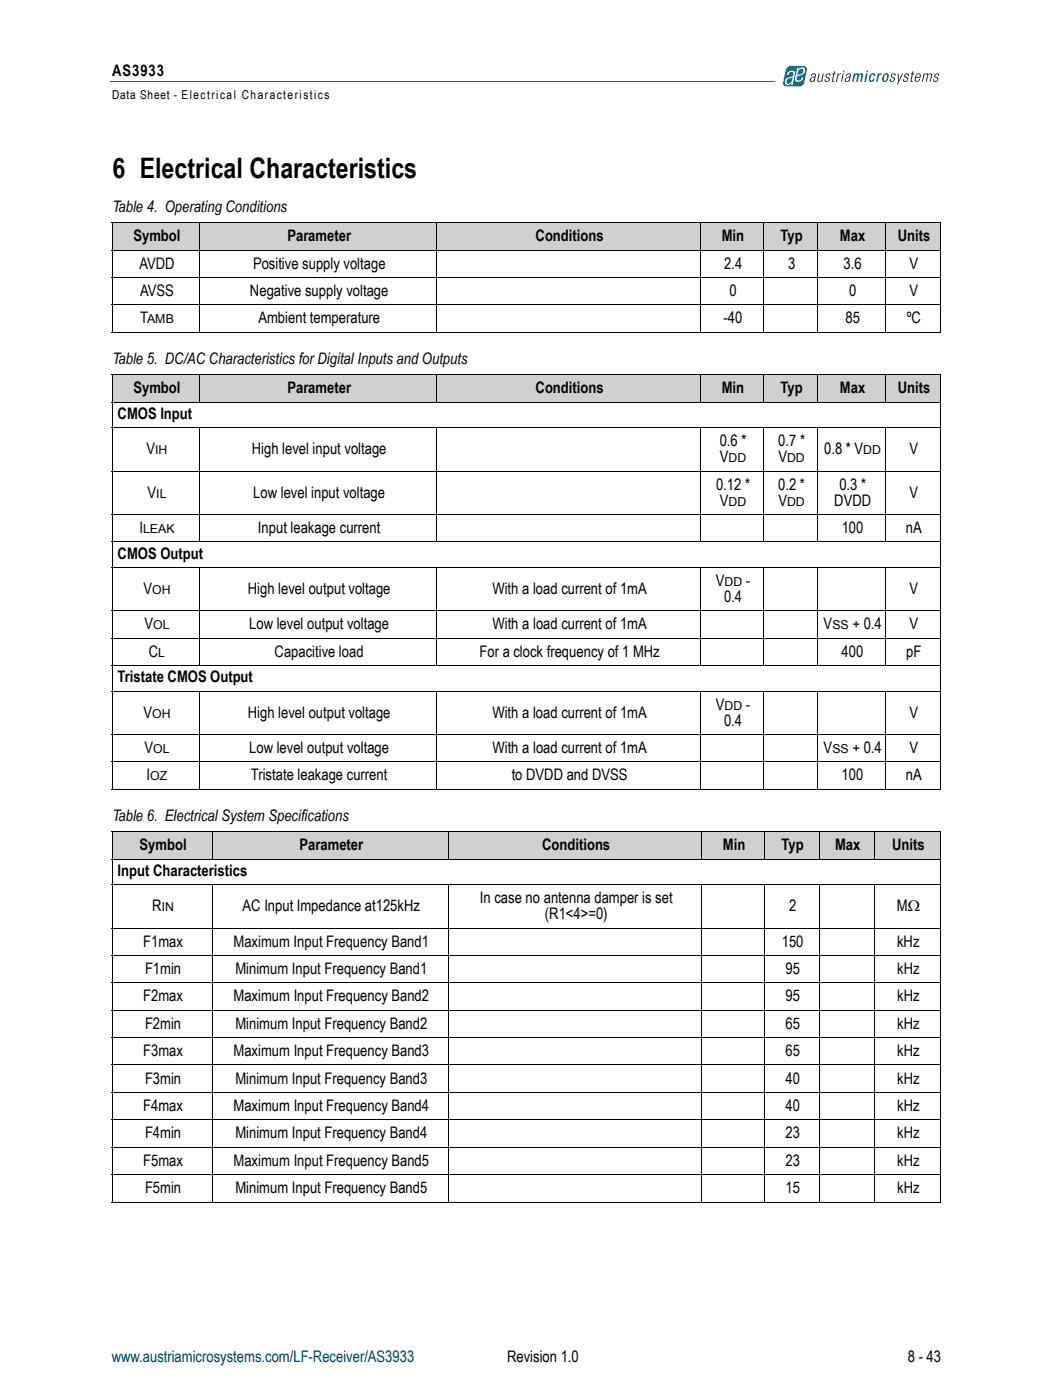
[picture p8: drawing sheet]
<svg xmlns="http://www.w3.org/2000/svg" width="210mm" height="279mm" viewBox="0 0 210 279" stroke-linecap="round" stroke-linejoin="round" font-family="sans-serif">
<defs><g id="words">
<text font-size="5.6" x="22.4" y="35.5">6 Electrical Characteristics</text>
<g font-size="3.2">
<text x="22.4" y="15.2">AS3933</text>
<text x="22.4" y="42.3">Table 4. Operating Conditions</text>
<text x="26.6" y="48.1">Symbol</text>
<text x="27.8" y="53.6">AVDD</text>
<text x="50.5" y="53.6">Positive supply voltage</text>
<text x="57.3" y="48.1">Parameter</text>
<text x="106.9" y="48.1">Conditions</text>
<text x="144" y="48.1">Min</text>
<text x="144.5" y="53.6">2.4</text>
<text x="155.7" y="48.1">Typ</text>
<text x="157.2" y="53.6">3</text>
<text x="167.6" y="48.1">Max</text>
<text x="168.3" y="53.6">3.6</text>
<text x="179.1" y="48.1">Units</text>
<text x="181.5" y="53.6">V</text>
<text x="28" y="59.1">AVSS</text>
<text x="49.9" y="59.1">Negative supply voltage</text>
<text x="145.6" y="59.1">0</text>
<text x="169.4" y="59.1">0</text>
<text x="181.5" y="59.1">V</text>
<text x="28" y="64.5">T</text>
<text x="51.6" y="64.5">Ambient temperature</text>
<text x="144.4" y="64.5">-40</text>
<text x="168.7" y="64.5">85</text>
<text x="180.9" y="64.5">ºC</text>
<text x="22.4" y="72.7">Table 5. DC/AC Characteristics for Digital Inputs and Outputs</text>
<text x="23.5" y="83.6">CMOS Input</text>
<text x="26.6" y="78.5">Symbol</text>
<text x="57.3" y="78.5">Parameter</text>
<text x="106.9" y="78.5">Conditions</text>
<text x="144" y="78.5">Min</text>
<text x="155.7" y="78.5">Typ</text>
<text x="167.6" y="78.5">Max</text>
<text x="179.1" y="78.5">Units</text>
<text x="143.6" y="89.1">0.6 *</text>
<text x="155.3" y="89.1">0.7 *</text>
<text x="29.2" y="90.7">V</text>
<text x="50.2" y="90.7">High level input voltage</text>
<text x="143.6" y="92.3">V</text>
<text x="155.3" y="92.3">V</text>
<text x="164.4" y="90.7">0.8 * V</text>
<text x="181.5" y="90.7">V</text>
<text x="29.4" y="99.3">V</text>
<text x="50.5" y="99.3">Low level input voltage</text>
<text x="142.9" y="97.7">0.12 *</text>
<text x="143.6" y="100.9">V</text>
<text x="155.3" y="97.7">0.2 *</text>
<text x="155.3" y="100.9">V</text>
<text x="166.5" y="100.9">DVDD</text>
<text x="167.5" y="97.7">0.3 *</text>
<text x="181.5" y="99.3">V</text>
<text x="27.8" y="106.3">I</text>
<text x="51.5" y="106.3">Input leakage current</text>
<text x="167.9" y="106.3">100</text>
<text x="180.8" y="106.3">nA</text>
<text x="23.5" y="111.5">CMOS Output</text>
<text x="28.6" y="118.5">V</text>
<text x="49.5" y="118.5">High level output voltage</text>
<text x="98.3" y="118.5">With a load current of 1mA</text>
<text x="142.8" y="116.9">V</text>
<text x="148.8" y="116.9">-</text>
<text x="181.5" y="118.5">V</text>
<text x="28.8" y="125.6">V</text>
<text x="49.7" y="125.6">Low level output voltage</text>
<text x="98.3" y="125.6">With a load current of 1mA</text>
<text x="144.5" y="120.1">0.4</text>
<text x="164.3" y="125.6">V</text>
<text x="170.1" y="125.6">+ 0.4</text>
<text x="181.5" y="125.6">V</text>
<text x="29.7" y="131">C</text>
<text x="54.8" y="131">Capacitive load</text>
<text x="95.7" y="131">For a clock frequency of 1 MHz</text>
<text x="167.9" y="131">400</text>
<text x="180.8" y="131">pF</text>
<text x="23.5" y="136.2">Tristate CMOS Output</text>
<text x="28.6" y="143.2">V</text>
<text x="49.5" y="143.2">High level output voltage</text>
<text x="98.3" y="143.2">With a load current of 1mA</text>
<text x="142.8" y="141.6">V</text>
<text x="148.8" y="141.6">-</text>
<text x="181.5" y="143.2">V</text>
<text x="144.5" y="144.8">0.4</text>
<text x="28.8" y="150.3">V</text>
<text x="29.3" y="155.8">I</text>
<text x="49.7" y="150.3">Low level output voltage</text>
<text x="50.1" y="155.8">Tristate leakage current</text>
<text x="98.3" y="150.3">With a load current of 1mA</text>
<text x="102.1" y="155.8">to DVDD and DVSS</text>
<text x="164.3" y="150.3">V</text>
<text x="167.9" y="155.8">100</text>
<text x="170.1" y="150.3">+ 0.4</text>
<text x="180.7" y="155.8">nA</text>
<text x="181.5" y="150.3">V</text>
<text x="22.4" y="163.9">Table 6. Electrical System Specifications</text>
<text x="27.9" y="169.7">Symbol</text>
<text x="59.8" y="169.7">Parameter</text>
<text x="108.2" y="169.7">Conditions</text>
<text x="144.3" y="169.7">Min</text>
<text x="156" y="169.7">Typ</text>
<text x="166.6" y="169.7">Max</text>
<text x="178" y="169.7">Units</text>
<text x="23.5" y="174.8">Input Characteristics</text>
<text x="30.4" y="181.8">R</text>
<text x="48.4" y="181.8">AC Input Impedance at125kHz</text>
<text x="95.8" y="180.3">In case no antenna damper is set</text>
<text x="108.7" y="183.4">(R1&lt;4&gt;=0)</text>
<text x="157.4" y="181.8">2</text>
<text x="178.9" y="181.8">MΩ</text>
<text x="28.6" y="188.9">F1max</text>
<text x="46.6" y="188.9">Maximum Input Frequency Band1</text>
<text x="156" y="188.9">150</text>
<text x="179" y="188.9">kHz</text>
<text x="28.9" y="194.4">F1min</text>
<text x="47" y="194.4">Minimum Input Frequency Band1</text>
<text x="156.7" y="194.4">95</text>
<text x="179" y="194.4">kHz</text>
<text x="28.6" y="199.8">F2max</text>
<text x="46.6" y="199.8">Maximum Input Frequency Band2</text>
<text x="156.7" y="199.8">95</text>
<text x="179" y="199.8">kHz</text>
<text x="28.9" y="205.3">F2min</text>
<text x="47" y="205.3">Minimum Input Frequency Band2</text>
<text x="156.7" y="205.3">65</text>
<text x="179" y="205.3">kHz</text>
<text x="28.6" y="210.8">F3max</text>
<text x="46.6" y="210.8">Maximum Input Frequency Band3</text>
<text x="156.7" y="210.8">65</text>
<text x="179" y="210.8">kHz</text>
<text x="28.6" y="221.7">F4max</text>
<text x="28.9" y="216.2">F3min</text>
<text x="46.6" y="221.7">Maximum Input Frequency Band4</text>
<text x="47" y="216.2">Minimum Input Frequency Band3</text>
<text x="156.7" y="221.7">40</text>
<text x="156.7" y="216.2">40</text>
<text x="179" y="221.7">kHz</text>
<text x="179" y="216.2">kHz</text>
<text x="28.9" y="227.2">F4min</text>
<text x="47" y="227.2">Minimum Input Frequency Band4</text>
<text x="156.7" y="227.2">23</text>
<text x="179" y="227.2">kHz</text>
<text x="28.6" y="232.7">F5max</text>
<text x="46.6" y="232.7">Maximum Input Frequency Band5</text>
<text x="156.7" y="232.7">23</text>
<text x="179" y="232.7">kHz</text>
<text x="28.9" y="238.1">F5min</text>
<text x="47" y="238.1">Minimum Input Frequency Band5</text>
<text x="156.7" y="238.1">15</text>
<text x="179" y="238.1">kHz</text>
<text x="101.2" y="271.9">Revision 1.0</text>
<text x="181.1" y="271.9">8 - 43</text>
</g>
<text font-size="3.2" fill="#000096" x="22.3" y="271.9">www.austriamicrosystems.com/LF-Receiver/AS3933</text>
<g font-size="2.5">
<text x="22.4" y="19.8">Data Sheet - Electrical Characteristics</text>
<text x="29.4" y="64.5">AMB</text>
<text x="31" y="90.7">IH</text>
<text x="145.4" y="92.3">DD</text>
<text x="157" y="92.3">DD</text>
<text x="172.3" y="90.7">DD</text>
<text x="31.2" y="99.3">IL</text>
<text x="145.4" y="100.9">DD</text>
<text x="157" y="100.9">DD</text>
<text x="28.5" y="106.3">LEAK</text>
<text x="30.4" y="118.5">OH</text>
<text x="144.5" y="116.9">DD</text>
<text x="30.6" y="125.6">OL</text>
<text x="166.1" y="125.6">SS</text>
<text x="31.6" y="131">L</text>
<text x="30.4" y="143.2">OH</text>
<text x="144.5" y="141.6">DD</text>
<text x="30" y="155.8">OZ</text>
<text x="30.6" y="150.3">OL</text>
<text x="166.1" y="150.3">SS</text>
<text x="32.3" y="181.8">IN</text>
</g>
</g></defs>
<path d="M22.1 16.2h132.5" fill="none" stroke="#006d8e" stroke-width=".2"/>
<path d="M157.1 13.4l.7-.3h2.5l.5 .1 .3 .6-.6 2.6a1.14 1.14 0 0 1-1 .9h-2.6l-.6-.2-.1-.7 .5-2.4z" fill="#006d8e"/>
<g fill="#fff">
<path d="M157.1 13.4l.7-.2h2.5a.66 .66 0 0 1 .7 .8l-.5 2.4a1.08 1.08 0 0 1-1 .9h-2.6a.66 .66 0 0 1-.7-.9l.6-2.4zM157.1 13.3l-.4 .7-.6 2.4 .2 .7 .6 .3h2.6a1.19 1.19 0 0 0 1.1-.9l.5-2.7-.3-.6-.5-.1h-2.5z"/>
<path d="M157.3 14.3a.85 .85 0 0 1 1.3 .2l-.4 2.4h-.3l.1-.4a.71 .71 0 0 1-1.1 .4 .71 .71 0 0 1-.1-1.2l1.1-.4a.46 .46 0 0 0 .4-.6 .46 .46 0 0 0-.6-.3l-.4 .6h-.4zM157.1 15.9l-.2 .6 .1 .2a.75 .75 0 0 0 1.1-.8l.1-.5z"/>
<path d="M159.1 13.5h.3l-.1 .4a.71 .71 0 0 1 1.1-.3 .71 .71 0 0 1 0 1.1l-1.1 .5a.46 .46 0 0 0-.3 .5 .46 .46 0 0 0 .6 .3l.4-.6h.3a.92 .92 0 0 1-.7 .9 .92 .92 0 0 1-1-.4zM159.5 13.9l-.4 1.2 .3-.2a.75 .75 0 0 0 .8-.3 .75 .75 0 0 0 0-.8l-.2-.1z"/>
</g>
<g fill="#1a171b">
<path d="M163.3 14.7h.2l-.2 1.5a.45 .45 0 0 0 .6-.4l.3-1.1h.2l-.4 1.6h-.2l.1-.2-.2 .1a.44 .44 0 0 1-.6 0z"/>
<path d="M164.9 14.8a.52 .52 0 0 1 .8 0v.3h-.2v-.2l-.2-.1-.4 .3v.1l.6 .4a.56 .56 0 0 1-.2 .7 .56 .56 0 0 1-.8-.2l.1-.3h.1a.32 .32 0 0 0 .2 .4 .32 .32 0 0 0 .4-.2 .32 .32 0 0 0-.1-.4l-.5-.3z"/>
<path d="M166.4 14.2h.2l-.1 .5h.3l-.1 .1h-.2l-.3 1.2v.1l.3 .1-.2 .1-.3-.1 .3-1.4h-.3l.1-.1h.2z"/>
<path d="M167.1 14.7h.2v.2l.5-.3v.2l-.5 .2-.3 1.3h-.2z"/>
<path d="M168.3 14.1h.2l-.1 .3h-.2zM168.2 14.7h.2l-.4 1.6h-.2z"/>
</g>
<g fill="#006d8e">
<path d="M170.4 14.7h.3l-.1 .1 .5-.2 .3 .3 .2-.2a.43 .43 0 0 1 .6 .1l-.3 1.5h-.3l.3-1.3-.2-.1-.3 .3-.3 1.1h-.3l.3-1.3-.2-.1-.3 .3-.3 1.1h-.3z"/>
<path d="M173.6 14.9a.56 .56 0 0 1 .6-.3 .56 .56 0 0 1 .5 .4l-.1 .2h-.3v-.3h-.2a.96 .96 0 0 0-.4 1.1l.3 .1 .2-.4h.3a.6 .6 0 0 1-.5 .6 .6 .6 0 0 1-.7-.5z"/>
<path d="M175.2 14.7h.3l-.1 .2 .3-.3h.3l-.1 .4-.4 .1-.4 1.2h-.3z"/>
<path d="M172.9 14.1h.4l-.1 .3h-.4zM172.8 14.7h.3l-.3 1.6h-.4z"/>
<path d="M176.6 14.9l-.1 .3a.64 .64 0 0 0 0 .9 .92 .92 0 0 0 .5-1.2zM176.3 14.9a.56 .56 0 0 1 .6-.3 .56 .56 0 0 1 .4 .5 .85 .85 0 0 1-.3 1 .85 .85 0 0 1-1 0v-.6z"/>
</g>
<g fill="#1a171b">
<path d="M177.9 14.8a.52 .52 0 0 1 .8 0v.3h-.2v-.2l-.2-.1-.4 .3v.1l.6 .4a.56 .56 0 0 1-.2 .7 .56 .56 0 0 1-.8-.2l.1-.3h.2a.32 .32 0 0 0 .1 .4 .32 .32 0 0 0 .5-.2 .32 .32 0 0 0-.2-.4l-.5-.3z"/>
<path d="M179.1 14.7h.2v1.4l.7-1.4h.2l-1.1 2.2h-.2l.3-.6z"/>
<path d="M180.5 14.8a.52 .52 0 0 1 .8 0v.3h-.2l.1-.2-.2-.1-.4 .3v.1l.6 .4a.56 .56 0 0 1-.3 .7 .56 .56 0 0 1-.7-.2v-.3h.2a.32 .32 0 0 0 .2 .4 .32 .32 0 0 0 .4-.2 .32 .32 0 0 0-.1-.4l-.5-.3z"/>
<path d="M182.1 14.2h.2l-.1 .5h.3l-.1 .1h-.3l-.2 1.2v.1l.2 .1-.1 .1-.3-.1 .2-1.4h-.2v-.1h.3z"/>
<path d="M184.3 14.7h.2l-.1 .2a.4 .4 0 0 1 .4-.3 .4 .4 0 0 1 .4 .3l.1-.1a.41 .41 0 0 1 .7 0l-.3 1.5h-.2l.2-1.5a.43 .43 0 0 0-.6 .4l-.2 1.1h-.2l.2-1.5a.42 .42 0 0 0-.5 .4l-.3 1.1h-.2z"/>
<path d="M186.5 14.8a.52 .52 0 0 1 .9 0l-.1 .3h-.1v-.2l-.2-.1-.4 .3v.1l.6 .4a.56 .56 0 0 1-.2 .7 .56 .56 0 0 1-.8-.2v-.3h.2a.32 .32 0 0 0 .2 .4 .32 .32 0 0 0 .4-.2 .32 .32 0 0 0-.1-.4l-.5-.3z"/>
<path d="M183.1 14.8l-.3 .6h.7l-.1-.6zM182.9 14.9a.47 .47 0 0 1 .5-.3 .47 .47 0 0 1 .3 .5v.4h-.9l-.1 .5 .3 .2 .4-.4h.2a.54 .54 0 0 1-.5 .5 .54 .54 0 0 1-.6-.4z"/>
<path d="M161.8 15.7v.3l.2 .2a.7 .7 0 0 0 .5-.8zM161.9 14.9a.54 .54 0 0 1 .9-.1l-.3 1.5h-.2l.1-.2a.44 .44 0 0 1-.7 .1 .44 .44 0 0 1 .1-.7l.7-.2v-.5a.39 .39 0 0 0-.5 .4h-.2z"/>
<path d="M168.8 15.7v.3l.2 .2a.7 .7 0 0 0 .5-.8zM168.9 14.9a.54 .54 0 0 1 .9-.1l-.3 1.5h-.2l.1-.2a.44 .44 0 0 1-.7 .1 .44 .44 0 0 1 .1-.7l.7-.2v-.5a.39 .39 0 0 0-.5 .4h-.2z"/>
</g>
<g fill="#d0d0d0">
<path d="M22.4 44.4h17.5v5.5h-17.5z"/>
<path d="M39.9 44.4h47.2v5.5h-47.2z"/>
<path d="M87.1 44.4h52.7v5.5h-52.7z"/>
<path d="M139.8 44.4h12.5v5.5h-12.5z"/>
<path d="M152.3 44.4h10.9v5.5h-10.9z"/>
<path d="M163.2 44.4h13.5v5.5h-13.5z"/>
<path d="M176.7 44.4h10.9v5.5h-10.9z"/>
<path d="M22.4 74.8h17.5v5.4h-17.5z"/>
<path d="M39.9 74.8h47.2v5.4h-47.2z"/>
<path d="M87.1 74.8h52.7v5.4h-52.7z"/>
<path d="M139.8 74.8h12.5v5.4h-12.5z"/>
<path d="M152.3 74.8h10.9v5.4h-10.9z"/>
<path d="M163.2 74.8h13.5v5.4h-13.5z"/>
<path d="M176.7 74.8h10.9v5.4h-10.9z"/>
<path d="M22.4 166h19.9v5.5h-19.9z"/>
<path d="M42.3 166h47.3v5.5h-47.3z"/>
<path d="M89.6 166h50.5v5.5h-50.5z"/>
<path d="M140.1 166h12.5v5.5h-12.5z"/>
<path d="M152.6 166h10.8v5.5h-10.8z"/>
<path d="M163.4 166h11.1v5.5h-11.1z"/>
<path d="M174.5 166h13.1v5.5h-13.1z"/>
</g>
<g fill="none" stroke="#000" stroke-width=".2">
<path d="M22.3 44.4h165.4M22.3 49.9h165.4M22.3 55.4h165.4M22.4 44.5v21.7M39.9 44.4v22M87.1 44.4v22M139.8 44.4v22M152.3 44.4v22M163.2 44.4v22M176.7 44.4v22M187.6 44.5v21.7M22.3 60.8h165.4"/>
<path d="M22.3 66.3h165.4M22.3 74.8h165.4M22.4 74.9v82.5M39.9 74.7v5.6M87.1 74.7v5.6M139.8 74.7v5.6M152.3 74.7v5.6M163.2 74.7v5.6M176.7 74.7v5.6M187.6 74.9v82.5M22.3 80.2h165.4M22.3 85.4h165.4"/>
<path d="M22.3 94h165.4M39.9 85.3v22.9M87.1 85.3v22.9M139.8 85.3v22.9M152.3 85.3v22.9M163.2 85.3v22.9M176.7 85.3v22.9M22.3 102.6h165.4M22.3 108.1h165.4M22.3 113.2h165.4M39.9 113.2v19.7M87.1 113.2v19.7"/>
<path d="M139.8 113.2v19.7M152.3 113.2v19.7M163.2 113.2v19.7M176.7 113.2v19.7M22.3 121.9h165.4M22.3 127.3h165.4M22.3 132.8h165.4M22.3 137.9h165.4M39.9 137.9v19.7M87.1 137.9v19.7M139.8 137.9v19.7M152.3 137.9v19.7"/>
<path d="M163.2 137.9v19.7M176.7 137.9v19.7M22.3 146.6h165.4M22.3 152h165.4M22.3 157.5h165.4M22.3 166h165.4M22.3 171.5h165.4M22.3 176.6h165.4M22.4 166.1v73.7M42.3 165.9v5.6M42.3 176.5v63.5M89.6 165.9v5.6"/>
<path d="M89.6 176.5v63.5M140.1 165.9v5.6M140.1 176.5v63.5M152.6 165.9v5.6M152.6 176.5v63.5M163.4 165.9v5.6M163.4 176.5v63.5M174.5 165.9v5.6M174.5 176.5v63.5M187.6 166.1v73.7M22.3 185.2h165.4M22.3 190.7h165.4"/>
<path d="M22.3 196.1h165.4M22.3 201.6h165.4M22.3 207.1h165.4M22.3 212.5h165.4M22.3 218h165.4M22.3 223.5h165.4M22.3 228.9h165.4M22.3 234.4h165.4M22.3 239.9h165.4"/>
</g>
<use href="#words"/>
</svg>
